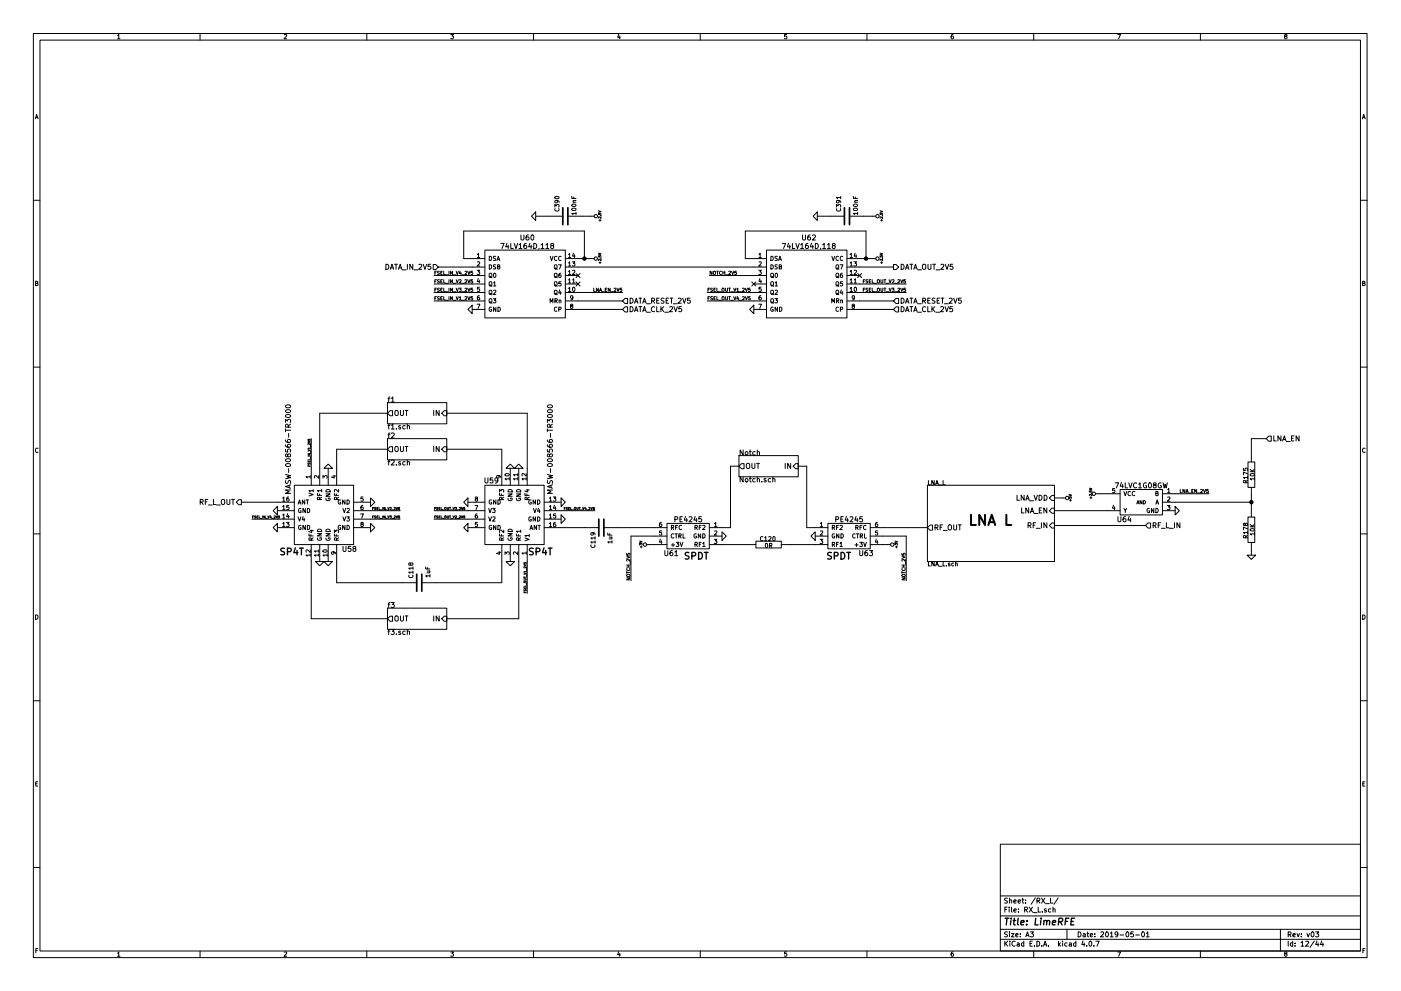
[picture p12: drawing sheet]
<svg xmlns="http://www.w3.org/2000/svg" width="420mm" height="297mm" viewBox="0 0 420 297" stroke-linecap="round" stroke-linejoin="round" font-family="sans-serif">
<g fill="none" stroke="#000" stroke-width=".3">
<path d="M10 10h400v277h-400zM12 12h396v273.1h-396zM35.3 10.7l.3-.4v1.3M35.3 11.6h.7M60 10v2M85.2 10.4l.5-.1 .3 .4-.8 .9h.8M110 10v2M135.2 10.3h.8l-.4 .5 .4 .3-.1 .4h-.7M160 10v2M185.5 10.2l-.3 1h.8M185.9 10.8v.8M210 10v2"/>
<path d="M235.9 10.3h-.6v.6h.6l.1 .5-.3 .2-.4-.1M260 10v2M285.9 10.3l-.6 .3-.1 .8 .3 .2 .4-.1v-.6l-.4-.1-.3 .3M310 10v2M335.2 10.3h.8l-.5 1.3M360 10v2M385.5 10.9l-.3-.3 .3-.3 .4 .1v.4a.5 .5 0 0 0-.5 .2 .5 .5 0 0 0 0 .5l.3 .1 .3-.2-.3-.5M10.6 35.6l.4-1.3 .4 1.3M10.7 35.2h.6M408.6 35.6l.4-1.3 .4 1.3M408.7 35.2h.6M166.4 59a.76 .76 0 0 1 1.3 .3 .66 .66 0 0 1-.7 .3 .66 .66 0 0 1-.6-.6z"/>
<path d="M171.5 58.9v.6h1.2M172.1 59v.5M252.1 59.2h-1.2l.3 .4M252.1 58.9v.7M255.9 58.9v.6h1.3M256.5 59v.5M10 60h2M115.7 79.2a.77 .77 0 0 1 .9 .8 .77 .77 0 0 1-.9 .7zM118.3 79.2h.9M118.8 79.2v1.5M122.2 79.2v1.5M123.8 79.2v1.5l-.9-1.5v1.5"/>
<path d="M125.6 79.4l.6-.2 .3 .4-.9 1.1h.9M126.9 79.2l.5 1.5 .5-1.5M129.2 79.2h-.8l-.1 .7h.8l.1 .6-.3 .2-.6-.1M129.9 79.3h.8l.7 .7-.7 .8h-.8zM143.2 76.3l.3-.4v1.3M143.2 78.6l.4-.1 .3 .3-.8 .9h.8M143.2 77.2h.7M145.4 75h24.1v20.3h-24.1zM145.4 77.5h-6.3v-8.2h36.2v8.2M146.7 76.8a.64 .64 0 0 1 .8 .7 .64 .64 0 0 1-.8 .6zM146.7 79.4a.64 .64 0 0 1 .8 .6 .64 .64 0 0 1-.8 .6zM148.7 76.9h-.6l-.1 .4a.54 .54 0 0 1 .6 .7h-.6"/>
<path d="M148.7 79.4h-.6l-.1 .4a.54 .54 0 0 1 .6 .7l-.6 .1M149 78.1l.5-1.3 .4 1.3M149.2 77.7h.6M149.2 79.9l.6-.1v-.3l-.6-.1v1.2h.5l.2-.4-.2-.3M150.2 73h1l-.7 1.5M152 72.9l-.3 1.1h.9M152.4 73.5v1M153.2 73v1.5h.7M154.2 73l.5 1.5 .5-1.5M155.7 73.4l.4-.4v1.5M155.7 74.5h.8M156.2 70.4v1.3l.3 .2 .6-.2v-1.3"/>
<path d="M157.8 73l-.6 .3-.1 .9 .3 .3 .5-.2-.1-.7-.4-.1-.3 .3M158.5 70.4l-.7 .4v.9l.3 .2 .5-.1-.1-.7-.4-.1-.3 .3M158.9 72.9l-.4 1.1h1M159.3 73.5v1M159.4 70.6l.2-.2a.74 .74 0 0 1 .5 .8 .74 .74 0 0 1-.7 .7l-.2-.5zM159.4 64.8l1.3-1.3v2.6zM160.1 73a.77 .77 0 0 1 .9 .7 .77 .77 0 0 1-.9 .8zM160.7 64.8h8.1M161.7 74.4l-.2 .3M162.3 73.4l.4-.4v1.5M162.3 74.5h.8M163.7 73.4l.5-.4v1.5"/>
<path d="M163.7 74.5h.9M165 76.8l.4 1.3 .5-1.3M165.5 73.6l-.3-.3v-.2l.7-.1 .1 .5-.8 .4 .3 .6 .5-.3-.3-.6M166.4 62.1v-.8l.5 .4 .1-.3h.5v.7M166.4 79.4h.5l.2 .4-.3 .8-.5-.2zM166.5 62.5a.56 .56 0 0 0 .5 .8 .56 .56 0 0 0 .5-.8M166.9 60.1l.3 .2-.1 .4h-.6l-.1-.4 .2-.2h.8l.3 .6M167 76.9a.56 .56 0 0 0-.8 .5 .56 .56 0 0 0 .8 .6M167.5 79.4h.8l-.5 1.2M168.3 76.9a.56 .56 0 0 0-.8 .5 .56 .56 0 0 0 .8 .6M169.5 77.5h8.7M170.3 64.8h7.9"/>
<path d="M170.5 78.8l.3-.3v1.2M170.5 76.3l.3-.4v1.3M170.5 77.2h.7M170.5 79.7h.7M171.5 62.6a.76 .76 0 0 1 1.2 .2 .66 .66 0 0 1-.7 .3 .66 .66 0 0 1-.5-.5zM171.5 61.4a.76 .76 0 0 1 1.2 .2 .66 .66 0 0 1-.7 .3 .66 .66 0 0 1-.5-.5zM171.6 78.5h.8l-.4 .5 .4 .1v.5h-.8M171.9 60.6h.8M172 75.9l-.3 .9h.8M172.3 76.3v.9M172.7 64h-1.2l.3 .3M172.7 60.1h-.7v.5"/>
<path d="M172.7 63.6v.7M179.5 76.6v.4h.3v-.3l.3-.1 .1 .4M179.5 75.9l.7 .2-.7 .3M179.5 63.9v.4h.3v-.3l.3-.1 .1 .4M179.5 63.2l.7 .2-.7 .3M179.7 78.7h.5M179.7 66h.5M179.9 65.7v.6M179.9 78.4v.6M180.2 77.4h.1M180.2 64.7h.1M180.2 77.7v.5l-.5-.5-.2 .4"/>
<path d="M180.2 65v.5l-.5-.5-.2 .4M227.6 76.3l.4-.4v1.3M227.6 78.6l.5-.1 .2 .3-.8 .9h.8M227.6 77.2h.7M229.9 75h24.1v20.3h-24.1zM229.9 77.5h-6.4v-8.2h36.2v8.2M231.2 76.8a.64 .64 0 0 1 .7 .7 .64 .64 0 0 1-.7 .6zM231.2 79.4a.64 .64 0 0 1 .7 .6 .64 .64 0 0 1-.7 .6zM233.1 76.9h-.6v.4a.54 .54 0 0 1 .6 .7h-.7M233.1 79.4h-.6v.4a.54 .54 0 0 1 .6 .7l-.7 .1M233.5 78.1l.4-1.3 .4 1.3M233.6 77.7h.6"/>
<path d="M233.7 79.9l.6-.1v-.3l-.6-.1v1.2h.5l.2-.4-.3-.3M234.6 73h1l-.6 1.5M236.5 72.9l-.4 1.1h1M236.9 73.5v1M237.6 73v1.5h.8M238.7 73l.5 1.5 .5-1.5M240.1 73.4l.5-.4v1.5M240.1 74.5h.9M240.7 70.4v1.3l.3 .2 .6-.2v-1.3M242.3 73l-.7 .3v.9l.3 .3 .5-.2-.1-.7-.4-.1-.3 .3M243 70.4l-.7 .4-.1 .9 .3 .2 .5-.1v-.7l-.5-.1-.3 .3M243.4 72.9l-.4 1.1h1"/>
<path d="M243.7 70.6l.5-.2 .4 .5-1 1h1M243.7 73.5v1M243.8 64.8l1.3-1.3v2.6zM244.5 73a.77 .77 0 0 1 .9 .7 .77 .77 0 0 1-.9 .8zM245.1 64.8h8.1M246.1 74.4l-.1 .3M246.7 73.4l.5-.4v1.5M246.7 74.5h.9M248.2 73.4l.4-.4v1.5M248.2 74.5h.8M249.5 76.8l.4 1.3 .4-1.3M249.9 73.6l-.3-.3 .1-.2 .6-.1 .1 .5-.8 .4 .3 .6 .6-.3-.3-.6"/>
<path d="M250.9 62.1v-.8l.4 .4 .1-.3h.6v.7M250.9 79.4h.5l.1 .4-.3 .8-.5-.2zM251 62.5a.56 .56 0 0 0 .5 .8 .56 .56 0 0 0 .5-.8M251.4 60.1l.2 .2v.4h-.6l-.1-.4 .2-.2h.7l.3 .6M251.5 76.9a.56 .56 0 0 0-.8 .5 .56 .56 0 0 0 .8 .6M251.9 79.4h.9l-.6 1.2M252.7 76.9a.56 .56 0 0 0-.7 .5 .56 .56 0 0 0 .7 .6M254 77.5h8.6M254.8 64.8h7.8M254.9 78.8l.4-.3v1.2M254.9 76.3l.4-.4v1.3M254.9 77.2h.8"/>
<path d="M254.9 79.7h.8M256 61.4a.76 .76 0 0 1 1.2 .2 .66 .66 0 0 1-.7 .3 .66 .66 0 0 1-.5-.5zM256 62.5a.69 .69 0 0 1 1.2 .3 .66 .66 0 0 1-.7 .3 .66 .66 0 0 1-.5-.5zM256.1 78.5h.8l-.5 .5 .4 .1v.5h-.7M256.3 60.6h.9M256.4 75.9l-.2 .9h.7M256.7 76.3v.9M257.2 64h-1.3l.4 .3M257.2 60.1h-.8l.1 .5M257.2 63.6v.7M263.9 76.6v.4h.4l-.1-.3 .3-.1 .1 .4M263.9 75.9l.8 .2-.8 .3"/>
<path d="M263.9 63.9v.4h.4l-.1-.3 .3-.1 .1 .4M263.9 63.2l.8 .2-.8 .3M264.1 78.7h.6M264.1 66h.6M264.4 65.7v.6M264.4 78.4v.6M264.6 77.4h.1M264.6 64.7h.1M264.7 77.7v.5l-.6-.5-.1 .4M264.7 65v.5l-.6-.5-.1 .4M268 79.3h.7l.8 .7-.8 .8h-.7zM270.3 79.2a.77 .77 0 0 1 .9 .8 .77 .77 0 0 1-.9 .7z"/>
<path d="M272.9 79.2h.8M273.3 79.2v1.5M276.7 79.4l.3-.2 .6 .2-.2 1.3-.7-.2zM278.3 79.2v1.3l.3 .2 .6-.2v-1.3M279.7 79.2h.9M280.1 79.2v1.5M282.2 79.4l.6-.2 .3 .4-1 1.1h1M283.5 79.2l.5 1.5 .5-1.5M285.7 79.2h-.7l-.1 .7h.7l.2 .6-.3 .2-.6-.1M408 60h2M10.7 84.9l.5-.1 .1-.4-.6-.1v1.3h.5l.2-.4-.3-.3M117 80.7l.6-1.5 .5 1.5"/>
<path d="M117.2 80.3h.7M119.5 80.7l.5-1.5 .5 1.5M119.6 80.3h.8M120.6 80.9h1.2M124.2 80.9h1.1M130.2 90.2h15.2M130.2 85.1h15.2M130.2 87.7h15.2M130.2 82.6h15.2M130.4 89.4h.3M130.4 84.3h.3M130.4 86.9h.3"/>
<path d="M130.4 81.8h.3M130.9 83.8h-.5v1M130.9 86.4h-.5v1M130.9 81.3h-.5v1M130.9 88.9h-.5v1M131.4 80h14M131.8 83.9l-.6 .1 .6 .6-.6 .2M131.8 86.4l-.6 .2 .6 .6-.6 .1M131.8 81.3l-.6 .2 .6 .6-.6 .1M131.8 89l-.6 .1 .6 .6-.6 .2M132.2 89.4h.3M132.2 84.3h.3"/>
<path d="M132.2 86.9h.3M132.2 81.8h.3M132.7 83.8h-.5v1h.5M132.7 86.4h-.5v1h.5M132.7 81.3h-.5v1h.5M132.7 88.9h-.5v1h.5M133.1 83.8v1h.5M133.1 86.4v1h.5M133.1 81.3v1h.5M133.1 88.9v1h.5M133.7 84.9h.7M133.7 87.5h.7"/>
<path d="M133.7 82.4h.7M133.7 90h.7M134.6 81.3v1M134.6 83.8v1M134.6 86.4v1M134.6 88.9v1M135.7 83.8v1l-.6-1v1M135.7 86.4v1l-.6-1v1M135.7 81.3v1l-.6-1v1M135.7 88.9v1l-.6-1v1M135.9 84.9h.8M135.9 87.5h.8"/>
<path d="M135.9 82.4h.8M135.9 90h.8M136.8 83.8l.3 1 .4-1M136.8 86.4l.3 1 .4-1M136.8 81.3l.3 1 .4-1M136.8 88.9l.3 1 .4-1M137.7 86.4h.6l-.3 .4 .3 .1v.4h-.6M137.7 83.9l.4-.1 .2 .3-.6 .7h.6M137.7 89.2l.3-.3v1M137.7 89.9h.6M138 81.2l-.3 .8h.7M138.2 81.6v.7"/>
<path d="M138.5 84.9h.7M138.5 87.5h.7M138.5 82.4h.7M138.5 90h.7M139.4 83.9l.4-.1 .2 .3-.6 .7h.6M139.4 86.5l.4-.1 .2 .3-.6 .7h.6M139.4 81.4l.4-.1 .2 .3-.6 .7h.6M139.4 89l.4-.1 .2 .3-.6 .7h.6M140.3 83.8l.3 1 .3-1M140.3 86.4l.3 1 .3-1M140.3 81.3l.3 1 .3-1M140.3 88.9l.3 1 .3-1"/>
<path d="M140.3 92.7l1.3-1.2v2.5zM141.6 92.7h3.8M141.7 83.8h-.5v.5h.5l.1 .3-.2 .2-.4-.1M141.7 86.4h-.5v.5l.5-.1 .1 .4-.2 .2-.4-.1M141.7 81.3h-.5v.5l.5-.1 .1 .4-.2 .2-.4-.1M141.7 88.9h-.5v.5l.5-.1 .1 .4-.2 .2-.4-.1M143.1 81h.8l-.5 .5 .4 .1v.6h-.7M143.1 91.2h.8l-.5 1.2M143.4 83.5l-.2 .9h.7M143.7 88.6l-.5 .3v.7l.2 .3 .4-.1-.1-.6-.3-.1-.2 .2M143.7 84v.8M143.8 86.1h-.6v.6h.6v.5h-.6"/>
<path d="M146.7 82.1l.3-.2 .4 .2 .1 .6-.3 .5-.5-.2zM146.7 84.6l.3-.2 .4 .2 .1 .7-.3 .4-.5-.2zM146.7 87.2l.3-.2 .4 .2 .1 .6-.3 .5-.5-.3zM146.7 89.7l.3-.2 .4 .2 .1 .7-.3 .4-.5-.2zM146.9 82.9l.7 .4M146.9 85.4l.7 .4M146.9 87.9l.7 .5M146.9 90.5l.7 .4M147.4 92.1a.57 .57 0 0 0-.7 .6 .57 .57 0 0 0 .7 .5v-.4h-.2M147.9 89.5h.8l-.4 .5 .4 .1v.6h-.8M148 84.8l.4-.4v1.3M148 87.1l.5-.1 .2 .3-.8 1h.8"/>
<path d="M148 85.7h.7M148.1 82l.2-.1a.61 .61 0 0 1 .4 .6 .61 .61 0 0 1-.5 .6zM148.7 92.1v1.2l-.7-1.2v1.2M149.3 92.1a.64 .64 0 0 1 .7 .6 .64 .64 0 0 1-.7 .6zM165 90.8v-1.3l.4 .9 .4-.9v1.3M166.3 87.2l.2-.2 .5 .2 .1 .6-.3 .5-.5-.3zM166.3 84.6l.2-.2 .5 .2 .1 .7-.3 .4-.5-.2zM166.3 82.1l.2-.2 .5 .2 .1 .6-.3 .5-.5-.2zM166.4 90.2l.6-.1 .1-.5-.7-.1v1.3M166.5 87.9l.6 .5M166.5 85.4l.6 .4M166.5 82.9l.6 .4"/>
<path d="M166.5 80.3l.6 .4M166.7 90.2l.4 .6M167 92.2a.56 .56 0 0 0-.8 .5 .56 .56 0 0 0 .8 .5M167.6 92.7l.6-.1v-.4l-.6-.1v1.2M167.7 90.1l.5-.1v.8M167.7 89.9v.9M167.8 86.9l-.2 .9h.7M168.1 81.9l-.5 .3v.7l.2 .3 .4-.2-.1-.6h-.3l-.2 .2M168.1 87.4v.9M168.2 84.4h-.6v.6h.6v.6h-.6M169.5 90.2h17.2M169.5 85.1h3.9"/>
<path d="M169.5 87.7h17.2M169.5 82.6h3.9M169.5 80h60.4M169.5 92.7h17.2M170.5 86.4l.3-.3v1.3M170.5 83.9l.3-.3v1.2M170.5 81.4l.3-.4v1.3M170.5 87.4h.7M170.5 84.8h.7M170.5 82.3h.7M171.3 91.7l-.2-.2 .2-.3 .5 .1v.3a.52 .52 0 0 0-.6 .1 .52 .52 0 0 0-.1 .6h.7l-.2-.6M171.7 83.9l.4-.3v1.2"/>
<path d="M171.7 81.1l.5-.1 .2 .4-.8 .9h.8M171.7 84.8h.7M171.8 89.2l-.2 .2-.4-.1-.1-.6 .5-.1 .2 .3v.7l-.6 .3M171.8 86.2l.2-.1a.61 .61 0 0 1 .4 .6 .61 .61 0 0 1-.5 .6zM172.7 82l1.3 1.2M172.7 84.5l1.3 1.2M174 82l-1.3 1.2M174 84.5l-1.3 1.2M178.1 86.4v1h.4M179.5 86.4v1l-.6-1v1M179.8 87.4l.3-1 .3 1M179.9 87.1h.4"/>
<path d="M180.5 87.5h.8M181.5 86.9h.3M182 86.4h-.5v1h.5M183 86.4v1l-.6-1v1M183.2 87.5h.8M184.1 86.5l.4-.1 .2 .3-.6 .7h.6M185 86.4l.3 1 .4-1M186.5 86.4h-.5l-.1 .5 .5-.1 .1 .4-.2 .2-.4-.1M187.5 89.4h.7v1.6h-.7l-.8-.8zM187.5 92h.7v1.5h-.7l-.8-.8zM189 89.4a.77 .77 0 0 1 .9 .7 .77 .77 0 0 1-.9 .8zM189 91.9a.77 .77 0 0 1 .9 .8 .77 .77 0 0 1-.9 .7z"/>
<path d="M190.3 90.9l.5-1.5 .5 1.5M190.3 93.4l.5-1.5 .5 1.5M190.4 90.5h.8M190.4 93h.8M191.6 89.4h.9M191.6 91.9h.9M192 89.4v1.5M192 91.9v1.5M192.8 90.9l.5-1.5 .5 1.5M192.8 93.4l.5-1.5 .5 1.5M192.9 90.5h.7M192.9 93h.7"/>
<path d="M193.9 91h1.2M193.9 93.6h1.2M195.4 90.2l.8-.1v-.6l-.8-.1v1.5M195.8 90.2l.5 .7M196.3 92.1a.68 .68 0 0 0-1 .6 .68 .68 0 0 0 1 .6M197 91.9v1.5h.7M197 90.1h.5M197.7 89.4h-.7v1.5h.7M198.2 91.9v1.5M198.4 92.6l.7 .8M199.1 91.9l-.9 .9M199.1 89.4l-.8 .1a.63 .63 0 0 0 .8 .8l-.1 .5h-.8"/>
<path d="M199.4 93.6h1.1M199.8 90.1h.5M200.5 89.4h-.7v1.5h.7M200.8 92.1l.6-.2 .3 .4-.9 1.1h.9M200.9 89.4h.9M201.4 89.4v1.5M202 91h1.1M202.1 91.9l.5 1.5 .5-1.5M203.4 89.5l.6-.1 .3 .4-.9 1.1h.9M204.4 91.9h-.8v.7h.7l.1 .6-.3 .2-.5-.1M204.7 89.4l.5 1.5 .5-1.5M207 89.4h-.8l-.1 .7 .8-.1 .1 .6-.3 .3-.6-.2"/>
<path d="M212.1 90.2h17.8M212.1 87.7h17.8M212.3 89.4h.3M212.3 86.9h.3M212.7 82.6h17.2M212.8 86.4h-.5v1M212.8 88.9h-.5v1M213.5 81.3v1l-.5-1v1M213.7 86.4l-.6 .2 .6 .6-.6 .1M213.7 89l-.6 .1 .6 .6-.6 .2M214 81.4l.2-.1 .4 .1-.1 .8h-.5zM214.1 89.4h.3"/>
<path d="M214.1 86.9h.3M214.6 86.4h-.5v1h.5M214.6 88.9h-.5v1h.5M214.9 81.3h.6M215 86.4v1h.5M215 88.9v1h.5M215.2 81.3v1M215.6 87.5h.7M215.6 90h.7M216.4 81.4a.44 .44 0 0 0-.7 .4 .44 .44 0 0 0 .7 .4M216.7 86.4l.4 .1v.7l-.2 .2-.3-.2zM216.7 89l.4 .1v.7l-.2 .1-.3-.1z"/>
<path d="M216.8 81.8h.6M216.8 81.3v1M217.4 81.3v1M217.6 86.4v.8l.2 .2 .4-.2v-.8M217.6 88.9v.8l.2 .2 .4-.2v-.8M217.6 82.4h.8M218.5 86.4h.6M218.5 88.9h.6M218.5 81.4l.4-.1 .2 .3-.6 .7h.6M218.8 86.4v1M218.8 88.9v1M219.2 87.5h.7"/>
<path d="M219.2 90h.7M219.4 81.3l.3 1 .4-1M220 86.4l.4 1 .3-1M220 88.9l.4 1 .3-1M220.9 81.3h-.5l-.1 .5 .5-.1 .1 .4-.2 .2-.4-.1M221 86.7l.3-.3v1M221 87.4h.5M221.2 88.9l-.2 .7h.6M221.4 89.2v.7M221.7 87.5h.8M221.7 90h.8M222.7 86.5l.3-.1 .2 .3-.6 .7h.6"/>
<path d="M222.7 89l.3-.1 .2 .3-.6 .7h.6M223.5 86.4l.4 1 .3-1M223.5 88.9l.4 1 .3-1M224.8 92.7l1.3-1.2v2.5zM225 86.4h-.5l-.1 .5 .5-.1 .1 .4-.2 .2-.4-.1M225 88.9h-.5l-.1 .5 .5-.1 .1 .4-.2 .2-.4-.1M225.5 84.5l1.2 1.2M226.1 85.1h3.8M226.1 92.7h3.8M226.7 84.5l-1.2 1.2M227.5 81h.8l-.4 .5 .4 .1v.6h-.8M227.5 91.2h.9l-.6 1.2"/>
<path d="M227.9 83.5l-.3 .9h.8M228.2 88.6l-.5 .3-.1 .7 .2 .3 .5-.1-.1-.6-.4-.1-.2 .2M228.2 84v.8M228.3 86.1h-.6l-.1 .6h.7v.5h-.7M231.2 82.1l.2-.2 .5 .2 .1 .6-.3 .5-.5-.2zM231.2 84.6l.2-.2 .5 .2 .1 .7-.3 .4-.5-.2zM231.2 87.2l.2-.2 .5 .2 .1 .6-.3 .5-.5-.3zM231.2 89.7l.2-.2 .5 .2 .1 .7-.3 .4-.5-.2zM231.4 82.9l.6 .4M231.4 85.4l.6 .4M231.4 87.9l.6 .5M231.4 90.5l.6 .4"/>
<path d="M231.9 92.1a.57 .57 0 0 0-.8 .6 .57 .57 0 0 0 .8 .5v-.4h-.2M232.4 89.5h.8l-.5 .5 .4 .1v.6h-.7M232.5 84.8l.3-.4v1.3M232.5 87.1l.4-.1 .3 .3-.8 1h.8M232.5 85.7h.7M232.6 82l.1-.1a.61 .61 0 0 1 .5 .6 .61 .61 0 0 1-.6 .6zM233.2 92.1v1.2l-.7-1.2v1.2M233.8 92.1a.64 .64 0 0 1 .7 .6 .64 .64 0 0 1-.7 .6zM249.4 90.8v-1.3l.5 .9 .4-.9v1.3M250.7 87.2l.3-.2 .5 .2v.6l-.3 .5-.5-.3zM250.7 84.6l.3-.2 .5 .2v.7l-.3 .4-.5-.2zM250.7 82.1l.3-.2 .5 .2v.6l-.3 .5-.5-.2z"/>
<path d="M250.9 90.2l.6-.1v-.5l-.6-.1v1.3M250.9 87.9l.7 .5M250.9 85.4l.7 .4M250.9 82.9l.7 .4M250.9 80.3l.7 .4M251.2 90.2l.4 .6M251.5 92.2a.56 .56 0 0 0-.8 .5 .56 .56 0 0 0 .8 .5M252 92.7l.6-.1 .1-.4-.7-.1v1.2M252.1 90.1l.5-.1 .1 .8M252.1 89.9v.9M252.3 86.9l-.3 .9h.8M252.6 81.9l-.5 .3-.1 .7 .2 .3 .5-.2-.1-.6h-.4l-.2 .2"/>
<path d="M252.6 87.4v.9M252.7 84.4h-.6l-.1 .6h.7v.6h-.7M254 90.2h14M254 85.1h17.8M254 87.7h17.8M254 82.6h3.8M254 80h14M254 92.7h14M254.9 86.4l.4-.3v1.3M254.9 83.9l.4-.3v1.2M254.9 81.4l.4-.4v1.3M254.9 87.4h.8"/>
<path d="M254.9 84.8h.8M254.9 82.3h.8M255.8 91.7l-.3-.2 .3-.3 .4 .1v.3a.52 .52 0 0 0-.5 .1 .52 .52 0 0 0-.1 .6h.6l-.2-.6M256.2 83.9l.3-.3v1.2M256.2 81.1l.4-.1 .3 .4-.8 .9h.8M256.2 84.8h.7M256.3 89.2l-.3 .2-.3-.1-.1-.6 .4-.1 .3 .3-.1 .7-.5 .3M256.3 86.2l.1-.1a.61 .61 0 0 1 .5 .6 .61 .61 0 0 1-.6 .6zM257.2 82l1.2 1.2M258.4 82l-1.2 1.2M258.9 84.3h.3M258.9 86.9h.3"/>
<path d="M259.4 83.8h-.5v1M259.4 86.4h-.5v1M260.3 83.9l-.6 .1 .6 .6-.6 .2M260.3 86.4l-.6 .2 .6 .6-.6 .1M260.7 84.3h.3M260.7 86.9h.3M261.2 83.8h-.5v1h.5M261.2 86.4h-.5v1h.5M261.6 83.8v1h.5M261.6 86.4v1h.5M262.2 84.9h.7M262.2 87.5h.7"/>
<path d="M263.1 84l.2-.2 .4 .2-.1 .8-.5-.1zM263.1 86.5l.2-.1 .4 .1-.1 .8-.5-.1zM264.2 83.8v.8l.2 .2 .4-.2v-.8M264.2 86.4v.8l.2 .2 .4-.2v-.8M265.1 86.4h.6M265.1 83.8h.6M265.4 83.8v1M265.4 86.4v1M265.8 84.9h.7M265.8 87.5h.7M266.6 83.8l.4 1 .3-1M266.6 86.4l.4 1 .3-1"/>
<path d="M267.5 86.4h.6l-.3 .4 .3 .1v.4h-.6M267.5 83.9l.4-.1 .2 .3-.6 .7h.6M268 90.2l.7-.8h.8v1.6h-.8zM268 92.7l.7-.7h.8v1.5h-.8zM268.3 84.9h.8M268.3 87.5h.8M269.2 83.9l.4-.1 .2 .3-.6 .7h.6M269.2 86.5l.4-.1 .2 .3-.6 .7h.6M270.1 83.8l.3 1 .4-1M270.1 86.4l.3 1 .4-1M270.3 89.4a.77 .77 0 0 1 .9 .7 .77 .77 0 0 1-.9 .8zM270.3 91.9a.77 .77 0 0 1 .9 .8 .77 .77 0 0 1-.9 .7z"/>
<path d="M271.6 83.8h-.5l-.1 .5h.5l.1 .3-.2 .2-.4-.1M271.6 86.4h-.5l-.1 .5 .5-.1 .1 .4-.2 .2-.4-.1M271.6 90.9l.5-1.5 .5 1.5M271.6 93.4l.5-1.5 .5 1.5M271.6 80.7l.5-1.5 .5 1.5M271.7 90.5h.7M271.7 80.3h.7M271.7 93h.7M272.9 89.4h.8M272.9 91.9h.8M273.3 89.4v1.5M273.3 91.9v1.5"/>
<path d="M274 90.9l.5-1.5 .6 1.5M274 93.4l.5-1.5 .6 1.5M274 80.7l.5-1.5 .6 1.5M274.2 90.5h.7M274.2 80.3h.7M274.2 93h.7M275.2 91h1.2M275.2 80.9h1.2M275.2 93.6h1.2M276.7 90.2l.7-.1 .1-.6-.8-.1v1.5M277.1 90.2l.5 .7M277.6 92.1a.68 .68 0 0 0-1 .6 .68 .68 0 0 0 1 .6"/>
<path d="M278.2 91.9v1.5h.8M278.2 90.1h.5M279 89.4h-.8v1.5h.8M279.5 91.9v1.5M279.7 92.6l.7 .8M280.4 91.9l-.9 .9M280.4 89.4l-.8 .1a.63 .63 0 0 0 .7 .8v.5h-.8M280.6 93.6h1.2M280.7 80.9h1.2M281.1 90.1h.5M281.8 89.4h-.7v1.5h.7M282.1 92.1l.6-.2 .3 .4-1 1.1h1"/>
<path d="M282.2 89.4h.9M282.7 89.4v1.5M283.2 91h1.2M283.4 91.9l.5 1.5 .5-1.5M284.7 89.5l.6-.1 .3 .4-1 1.1h1M285.6 91.9h-.7l-.1 .7h.8l.1 .6-.3 .2-.6-.1M286 89.4l.5 1.5 .5-1.5M288.2 89.4h-.7l-.1 .7 .8-.1 .1 .6-.3 .3-.6-.2M408.7 84.9l.5-.1 .1-.4-.6-.1v1.3h.5l.2-.4-.3-.3M10 110h2M116.4 119.5h.5M116.9 119l-.3 .2v1.3"/>
<path d="M117.3 119.4l.5-.4v1.5M408 110h2M11.4 134.4a.58 .58 0 0 0-.8 .6 .58 .58 0 0 0 .8 .5M85.6 134.7v.7l.8 .1-.1-.7 .6-.2 .2 .3-.1 .6M85.6 133.3l.4 .7h.9l.2-.3-.1-.5-.7 .1-.1 .4 .3 .3M85.6 131.9l.4 .6 .9 .1 .2-.3-.1-.5-.7 .1-.1 .4 .3 .3M85.6 126.6v-.9l.6 .5 .3-.5 .5 .1 .1 .2-.1 .6M85.6 129h1.5M85.6 128.5v.9M85.7 139.2a.73 .73 0 0 1 .9-.4 .73 .73 0 0 1 .5 .8 .74 .74 0 0 1-.9 .3 .74 .74 0 0 1-.5-.7zM85.7 137.7a.73 .73 0 0 1 .9-.3 .73 .73 0 0 1 .5 .8 .74 .74 0 0 1-.9 .3 .74 .74 0 0 1-.5-.8zM85.7 124.5a.73 .73 0 0 1 .9-.4 .73 .73 0 0 1 .5 .8 .74 .74 0 0 1-.9 .3 .74 .74 0 0 1-.5-.7z"/>
<path d="M85.7 123a.73 .73 0 0 1 .9-.3 .73 .73 0 0 1 .5 .8 .74 .74 0 0 1-.9 .3 .74 .74 0 0 1-.5-.8zM85.7 121.6a.73 .73 0 0 1 .9-.4 .73 .73 0 0 1 .5 .8 .74 .74 0 0 1-.9 .3 .74 .74 0 0 1-.5-.7zM86.3 136.4l.3-.3 .5 .3v.4l-.5 .1-.5-.8-.4 .1 .1 .7h.2l.3-.3M86.4 128v-.7l-.6-.1-.2 .8h1.5M86.6 129.9v1.2M87.1 127.1l-.7 .5M92.4 139.4v.4h.7M92.4 138.1v.4h.7v-.4M92.4 136h.7l-.7 .4h.7M92.4 134.8l.7 .2-.7 .2M92.4 132.2l.7 .3-.7 .2M92.4 131.7v.3h.3v-.3h.3v.3"/>
<path d="M92.4 136.7h.7M92.4 138.8l.1 .4 .5-.4v.4M92.7 138.2v.3M92.7 139.5v.3M93.1 137.5v.3h-.7M93.1 134.4h-.7l.2 .2M93.1 132.9v.5l-.5-.5-.2 .4M93.1 134.1v.5M93.1 133.5v.5M93.1 135.3v.5M93.1 136.9v.5M93.3 131.5v14"/>
<path d="M116.2 120.7h17.8v6.3h-17.8zM116.2 123.9l.8-.8h.7v1.5h-.7zM116.2 131.5h17.8v6.3h-17.8zM116.2 123.9h-20.3v21.6M116.2 134.7h-15.2v10.8M116.4 127.6h.5M116.4 130.3h.5M116.4 138.4h.5M116.9 127.1l-.3 .2v1.3M116.9 129.8l-.3 .2v1.3M116.9 137.9l-.3 .2v1.3M117 133.9h.7v1.5h-.7l-.8-.7z"/>
<path d="M117.3 127.5l.5-.4v1.5M117.3 129.9l.6-.1 .3 .4-.9 1.1h.9M117.3 138l.6-.1 .3 .4-.9 1.1h.9M117.3 120.5h.9M117.3 128.6h.9M118.5 123.3l.3-.3 .6 .3-.2 1.2-.7-.2zM118.6 133.9l.5-.1 .3 .2v1.1l-.3 .2-.6-.2-.1-.8zM118.9 128.4v.2M118.9 139.2v.2M120.1 123v1.3l.3 .2 .6-.2v-1.3M120.1 133.8v1.3l.3 .2 .6-.2v-1.3M120.1 127.6h-.3l-.3 .2 .6 .4v.3h-.6"/>
<path d="M120.1 138.4h-.3l-.3 .2 .6 .3v.4h-.6M121.5 123h.9M121.5 133.8h.9M121.5 127.6h-.4l-.3 .3 .1 .6h.6M121.5 138.4h-.4l-.3 .3 .1 .6h.6M121.9 123v1.5M121.9 133.8v1.5M122.1 127.7l.6-.1 .1 1M122.1 138.5l.6-.1 .1 1M122.1 127.1v1.5M122.1 137.9v1.5M130.1 123v1.5"/>
<path d="M130.1 133.8v1.5M131.7 123v1.5l-.9-1.5v1.5M131.7 133.8v1.5l-.9-1.5v1.5M132.5 123.9l.7-.8h.8v1.5h-.8zM133.2 133.9h.8v1.5h-.8l-.7-.7zM134 123.9h24.1v21.6M134 134.7h16.5v10.8M164.2 134.7v.7l.7 .1-.1-.7 .6-.2 .3 .3-.2 .6M164.2 133.3l.3 .7h.9l.3-.3-.2-.5-.7 .1-.1 .4 .3 .3M164.2 131.9l.3 .6 .9 .1 .3-.3-.2-.5-.7 .1-.1 .4 .3 .3M164.2 126.6v-.9l.5 .5 .3-.5 .5 .1 .2 .2-.2 .6M164.2 128.5v.9"/>
<path d="M164.2 129h1.5M164.2 139.2a.73 .73 0 0 1 .9-.4 .73 .73 0 0 1 .5 .8 .74 .74 0 0 1-.8 .3 .74 .74 0 0 1-.6-.7zM164.2 123a.73 .73 0 0 1 .9-.3 .73 .73 0 0 1 .5 .8 .74 .74 0 0 1-.8 .3 .74 .74 0 0 1-.6-.8zM164.2 121.6a.73 .73 0 0 1 .9-.4 .73 .73 0 0 1 .5 .8 .74 .74 0 0 1-.8 .3 .74 .74 0 0 1-.6-.7zM164.3 137.7a.72 .72 0 0 1 .9-.3 .72 .72 0 0 1 .4 .8 .74 .74 0 0 1-.8 .3 .74 .74 0 0 1-.6-.8zM164.3 124.4a.72 .72 0 0 1 .9-.2 .72 .72 0 0 1 .4 .7 .74 .74 0 0 1-.8 .3 .74 .74 0 0 1-.6-.7zM164.8 136.4l.3-.3 .6 .3-.1 .4-.5 .1-.4-.8-.5 .1 .1 .7h.2l.3-.3M165 128l-.1-.7-.6-.1-.1 .8h1.5M165.1 129.9v1.2M165.7 127.1l-.7 .5M221.6 136.6h17.8v6.3h-17.8zM221.6 139.7h-2.5v18.5h-6.4"/>
<path d="M222.4 139h.7v1.5h-.7l-.8-.8zM222.9 134.9v1.5l-.9-1.5v1.5M223.6 135.5l.2-.1 .4 .1v.8l-.6-.1zM223.9 139.1l.3-.2 .6 .2-.2 1.2-.7-.1zM224.7 135.4h.6M224.9 134.9v1.3l.4 .2M225.5 138.9v1.2l.3 .3 .6-.3v-1.2M226.5 135.4h-.5l-.3 .3 .2 .6h.6M226.9 138.9h.9M227.1 135.5l.6-.1 .1 1M227.1 134.9v1.5M227.3 138.9v1.5"/>
<path d="M235.5 138.9v1.5M237.1 138.9v1.5l-.9-1.5v1.5M238.6 139h.8v1.5h-.8l-.7-.8zM239.4 139.7h2.5v18.5h6.4M374.3 138.5h2v7.6h-2zM379.7 131.5h-4.4v7M380.5 130.7h.8v1.5h-.8l-.8-.7zM382 130.6v1.6h.8M384.1 130.6v1.6l-.8-1.6v1.6M384.7 132.2l.5-1.6 .5 1.6M384.8 131.7h.7M385.8 132.3h1.2"/>
<path d="M387.3 131.4h.5M388.1 130.6h-.8v1.6h.8M389.6 130.6v1.6l-.9-1.6v1.6M409.4 134.4a.58 .58 0 0 0-.8 .6 .58 .58 0 0 0 .8 .5M60 150.5l.8-.1 .1-.6-.9-.1v1.5M60.4 150.5l.5 .7M61.6 150.4h.5M62.3 149.7h-.7v1.5M62.5 151.4h1.2M64 149.7v1.5h.8M64.9 151.4h1.2M66.4 149.9l.4-.2 .5 .2-.1 1.2-.8-.1z"/>
<path d="M68 149.7v1.2l.4 .3 .5-.3v-1.2M69.4 149.7h.9M69.9 149.7v1.5M71.6 149.8h.8v1.5h-.8l-.7-.8zM72.4 150.5h15.9M75.6 155.6h12.7M75.7 155h.3M76.1 154.6h-.4v.7M76.7 154.6l-.4 .1 .4 .6h-.4M77 155h.3M77.4 154.6h-.4v.7h.4M77.7 154.6v.7h.3"/>
<path d="M78.1 155.4h.5M78.8 154.6v.7M79.5 154.6v.7l-.4-.7v.7M79.7 155.4h.5M80.3 154.6l.2 .7 .2-.7M81.1 154.6l-.2 .5h.5M81.3 154.8v.5M81.5 155.4h.5M81.9 158.2l1.3-1.3v2.5zM81.9 153.1l1.3-1.3v2.5zM82.2 154.7l.4 .1-.5 .5h.5M82.8 154.6l.2 .7 .3-.7"/>
<path d="M83.2 158.2h5.1M83.2 153.1h5.1M83.8 154.6h-.3v.4l.3-.1v.4h-.3M84.8 156.9l.3-.3v1.2M84.8 154.4l.3-.4v1.3M84.8 151.9l.3-.4v1.3M84.8 149.3l.3-.3v1.2M84.8 150.2h.7M84.8 152.8h.7M84.8 155.3h.7M84.8 157.8h.7M85.6 142.2l1.5 .4-1 .3 1 .3-1.5 .3"/>
<path d="M85.7 144l.1 .8a.63 .63 0 0 0 .8-.7l.5 .1v.7M85.9 156.6h.8l-.4 .5 .3 .1v.5h-.7M86.3 154l-.3 .9h.7M86.6 149l-.6 .3v.7l.2 .2 .4-.1v-.6l-.4-.1-.2 .3M86.6 140.5v1.1M86.6 154.4v.9M86.6 151.5h-.6v.6h.6v.5h-.6M86.7 145.5v.7M87.1 146.9h-1.5l1.1 .5-1.1 .5h1.5M87.1 145.3l-1.5 .5 1.5 .5M88.3 145.5h17.7v17.7h-17.7zM89.4 154.9l.4 1.3 .4-1.3"/>
<path d="M89.4 151.1l.4-1.3 .4 1.3M89.5 150.7h.6M90.2 157.5a.57 .57 0 0 0-.7 .6 .57 .57 0 0 0 .8 .5v-.4h-.2M90.2 152.4a.57 .57 0 0 0-.7 .6 .57 .57 0 0 0 .8 .5v-.4h-.2M90.9 154.8l-.3 1h.8M91.2 155.3v.9M91.4 149.8v1.3l-.7-1.3v1.3M91.6 157.5v1.2l-.7-1.2v1.2M91.6 152.4v1.3l-.7-1.3v1.3M91.8 149.8h.7M92.2 157.5a.64 .64 0 0 1 .7 .6 .64 .64 0 0 1-.7 .6zM92.2 152.4a.64 .64 0 0 1 .7 .6 .64 .64 0 0 1-.7 .7z"/>
<path d="M92.2 149.8v1.3M92.7 147.8l1.2 .4-1.2 .5M93 142.9h-1.2l.3 .4M93 142.6v.7M93.1 159h.8M93.5 158.8v.8l-.9-.3M93.9 147.1h-1.2l.3 .3M93.9 146.7v.7M95.2 147.9v.6h1.3M95.2 159.9h1.3l-1.3 .7h1.3M95.2 158.8a.69 .69 0 0 1 .8-.2 .69 .69 0 0 1 .5 .7h-1.3zM95.6 142.6v.7l-.9-.7-.4 .2 .1 .5"/>
<path d="M95.8 148v.5M95.9 149.7l-.1-.6h-.5l-.1 .6h1.3M96.5 147.1h-1.3l.4 .3M96.5 149l-.6 .4M96.5 146.7v.7M96.9 143.3v-.7l.4 .4 .1-.4h.6v.7M97.2 140.4l1.2-1.3 1.3 1.3zM97.7 148h1.3l-1.3 .8h1.3M97.7 159.9h1.3l-1.3 .7h1.3M97.8 149.4a.57 .57 0 0 0 .6 .7 .57 .57 0 0 0 .5-.8h-.4v.2M97.8 147a.69 .69 0 0 1 .8-.2 .69 .69 0 0 1 .4 .6h-1.3zM97.8 158.8a.69 .69 0 0 1 .8-.2 .69 .69 0 0 1 .4 .7h-1.3z"/>
<path d="M98.4 140.4v5.1M99.8 142.7h.9M100.2 142.5v.8l-.9-.3M100.3 147.9v.6h1.2M100.3 159.7v-.8l.5 .4 .1-.4h.5v.8M100.9 148v.5M100.9 149.7v-.6h-.5l-.1 .6h1.2M101.5 146.7v.8l-.9-.8-.3 .3 .1 .4M101.5 149l-.6 .4M102.1 149.9a.57 .57 0 0 0-.7 .6 .57 .57 0 0 0 .8 .5v-.4h-.2M102.1 157.5a.57 .57 0 0 0-.7 .6 .57 .57 0 0 0 .8 .5v-.4h-.2M102.8 152.4l.5 1.3 .4-1.3"/>
<path d="M102.8 154.9l.5 1.3 .4-1.3M103.5 149.8v1.3l-.8-1.3v1.3M103.5 157.5v1.2l-.8-1.2v1.2M104 154.9h.8l-.5 .5 .4 .1v.6h-.7M104.1 149.8a.64 .64 0 0 1 .7 .7 .64 .64 0 0 1-.7 .6zM104.1 152.5l.4-.1 .3 .3-.8 1h.8M104.1 157.5a.64 .64 0 0 1 .7 .6 .64 .64 0 0 1-.7 .6zM106 158.2h5.1M106 155.6h14M106 153.1h14M106 150.5h5.1M108.2 154h.8l-.5 1.3"/>
<path d="M108.5 157.1l-.3-.2 .3-.3 .4 .1v.3a.52 .52 0 0 0-.6 .1 .52 .52 0 0 0 0 .6h.6l-.2-.6M108.8 151.5l-.5 .3-.1 .7 .3 .3 .4-.2-.1-.6h-.3l-.3 .2M108.9 149h-.6l-.1 .5h.7v.6h-.7M111.1 156.9l1.3 1.3-1.3 1.2zM111.1 149.3l1.3 1.2-1.3 1.3zM111.7 152.4h.3M111.7 155h.3M112.1 152.1h-.4v.7M112.1 154.6h-.4v.7M112.7 152.1l-.4 .1 .4 .5h-.4M112.7 154.6l-.4 .1 .4 .6h-.4M113 152.4h.3"/>
<path d="M113 155h.3M113.4 152.1h-.4v.7h.4M113.4 154.6h-.4v.7h.4M113.7 152.1v.7h.3M113.7 154.6v.7h.3M114.1 152.8h.5M114.1 155.4h.5M114.8 152.1v.7M114.8 154.6v.7M115.5 152.1v.7l-.4-.7v.7M115.5 154.6v.7l-.4-.7v.7M115.7 152.8h.5"/>
<path d="M115.7 155.4h.5M116.3 152.1l.2 .7 .2-.7M116.3 154.6l.2 .7 .2-.7M116.9 154.6h.4l-.2 .3 .2 .4h-.4M116.9 152.1l.4 .2-.4 .5h.4M117.5 152.8h.5M117.5 155.4h.5M118.2 152.1l.4 .2-.5 .5h.5M118.2 154.7l.4 .1-.5 .5h.5M118.8 152.1l.2 .7 .3-.7M118.8 154.6l.2 .7 .3-.7M119.8 152.1h-.3v.3h.3v.3h-.3"/>
<path d="M119.8 154.6h-.3v.4l.3-.1v.4h-.3M130.2 155.6h15.2M130.2 153.1h15.2M130.4 152.4h.2M130.4 155h.2M130.7 152.1h-.3v.7M130.7 154.6h-.3v.7M131.3 152.1l-.4 .1 .4 .5h-.4M131.3 154.6l-.4 .1 .4 .6h-.4M131.6 152.4h.3M131.6 155h.3M132 152.1h-.4v.7h.4"/>
<path d="M132 154.6h-.4v.7h.4M132.3 152.1v.7h.3M132.3 154.6v.7h.3M132.7 152.8h.5M132.7 155.4h.5M134.1 152.1l.2 .7 .2-.2v-.5M134.1 154.6l.2 .7 .2-.1v-.6M134.8 152.1h.4M134.8 154.6h.4M135 152.1v.7M135 154.6v.7M135.2 152.8h.6"/>
<path d="M135.2 155.4h.6M135.8 152.1l.3 .7 .2-.7M135.8 154.6l.3 .7 .2-.7M136.5 152.1h.4l-.2 .2 .2 .4h-.4M136.5 154.7l.4 .1-.4 .5h.4M137.1 152.8h.5M137.1 155.4h.5M137.7 152.1l.4 .2-.4 .5h.4M137.7 154.7l.4 .1-.4 .5h.4M138.4 152.1l.2 .7 .2-.7M138.4 154.6l.2 .7 .2-.7M139.1 158.2l1.2-1.3v2.5z"/>
<path d="M139.4 152.1h-.3l-.1 .3h.4v.3h-.4M139.4 154.6h-.3l-.1 .4 .4-.1v.4h-.4M140.3 149.3v2.5l-1.2-1.3zM140.3 158.2h5.1M140.3 150.5h5.1M142.4 151.5h.9l-.6 1.3M142.7 149.5l-.2-.2 .2-.3 .5 .1v.3a.52 .52 0 0 0-.6 .1 .52 .52 0 0 0 0 .6h.6l-.2-.6M143.1 154l-.5 .3-.1 .8 .2 .2 .5-.1-.1-.6-.4-.1-.2 .2M143.2 156.6h-.6l-.1 .6h.7v.5h-.7M145.4 145.5h17.8v17.7h-17.8zM145.4 143.2v1.3l.3 .3 .6-.3v-1.3M146.6 154.9l.4 1.3 .4-1.3"/>
<path d="M146.6 152.4l.4 1.3 .4-1.3M147.4 157.5a.57 .57 0 0 0-.7 .6 .57 .57 0 0 0 .7 .5v-.4h-.2M147.4 149.9a.57 .57 0 0 0-.7 .6 .57 .57 0 0 0 .7 .5v-.4h-.2M147.7 152.4h.8l-.4 .5 .3 .1v.5h-.7M147.8 155l.5-.1 .2 .4-.8 .9h.8M147.8 143.2h-.8v.8l.7-.1 .2 .6-.4 .3-.5-.2M148.7 157.5v1.2l-.7-1.2v1.2M148.7 149.8v1.3l-.7-1.3v1.3M149.3 143.9l-.3 .3-.6-.3 .1-.5 .5-.2a.96 .96 0 0 1-.1 1.6h-.3M149.3 157.5a.64 .64 0 0 1 .7 .6 .64 .64 0 0 1-.7 .6zM149.3 149.8a.64 .64 0 0 1 .7 .7 .64 .64 0 0 1-.7 .6zM149.5 142.6l.2 .2-.1 .4h-.6l-.1-.4 .2-.2h.8l.3 .6"/>
<path d="M149.8 147.9v.6h1.3M149.8 147.5v-.8l.5 .5 .1-.4h.6v.7M150.4 148v.5M150.5 149.7l-.1-.6h-.5l-.1 .6h1.3M151.1 158.9v.8l-.9-.8-.4 .2 .1 .5M151.1 149l-.6 .4M151.5 142.1a.76 .76 0 0 1 1.2 .3 .66 .66 0 0 1-.7 .3 .66 .66 0 0 1-.5-.6zM151.8 140.4l1.2-1.3 1.3 1.3zM152.3 159.9h1.3l-1.3 .7h1.3M152.3 148h1.3l-1.3 .8h1.3M152.4 158.8a.69 .69 0 0 1 .8-.2 .69 .69 0 0 1 .4 .7h-1.3zM152.4 149.4a.57 .57 0 0 0 .6 .7 .57 .57 0 0 0 .5-.8h-.4v.2"/>
<path d="M152.4 147a.69 .69 0 0 1 .8-.2 .69 .69 0 0 1 .4 .6h-1.3zM152.7 143.5h-1.2l.3 .4M152.7 143.2v.7M153 140.4v5.1M154.3 140.4l1.3-1.3 1.2 1.3zM154.9 148h1.3l-1.3 .8h1.3M154.9 149.4a.57 .57 0 0 0 .6 .7 .57 .57 0 0 0 .5-.8h-.4v.2M154.9 147a.69 .69 0 0 1 .8-.2 .69 .69 0 0 1 .5 .6h-1.3zM155.3 143.5h-1.3l.4 .4M155.3 142.3h-1.3l.4 .4M155.3 141.9v.8M155.3 143.2v.7"/>
<path d="M155.6 140.4v5.1M156.2 159.2h-1.3l.3 .4M156.2 158.9v.7M157.4 147.9v.6h1.3M157.8 143.5h-1.3l.4 .4M157.8 141.9v.8l-.9-.8-.4 .3 .1 .5M157.8 143.2v.7M157.8 146.8h.9M158 148v.5M158.1 149.7l-.1-.6h-.5l-.1 .6h1.3M158.3 146.7v.7l-.9-.2M158.7 149l-.6 .4"/>
<path d="M158.9 158.7l.4-1.2 .5 1.2M159.1 158.4h.5M159.3 149.9a.57 .57 0 0 0-.7 .6 .57 .57 0 0 0 .7 .5v-.4h-.2M159.3 155a.57 .57 0 0 0-.7 .6 .57 .57 0 0 0 .7 .5v-.5h-.2M160 152.4l.4 1.3 .4-1.3M160.6 149.8v1.3l-.7-1.3v1.3M160.6 154.9v1.3l-.7-1.3v1.3M160.9 157.5v1.2l-.7-1.2v1.2M161.2 149.8a.64 .64 0 0 1 .7 .7 .64 .64 0 0 1-.7 .6zM161.2 154.9a.64 .64 0 0 1 .7 .7 .64 .64 0 0 1-.7 .6zM161.3 157.5h.8M161.5 152.3l-.3 .9h.8"/>
<path d="M161.7 157.5v1.2M161.8 152.8v.9M163.2 158.2h16.4M163.2 155.6h5.1M163.2 153.1h15.2M163.2 150.5h5.1M164.2 142.2l1.5 .4-1.1 .3 1.1 .3-1.5 .3M164.2 144l.1 .8a.63 .63 0 0 0 .8-.7l.5 .1v.7M164.8 149.3l.3-.3v1.2M164.8 151.9l.3-.4v1.3M164.8 154.4l.3-.4v1.3M164.8 156.9l.3-.3v1.2"/>
<path d="M164.8 150.2h.7M164.8 152.8h.7M164.8 155.3h.7M164.8 157.8h.7M165.1 140.5v1.1M165.3 145.5v.7M165.7 146.9h-1.5l1.1 .5-1.1 .5h1.5M165.7 145.3l-1.5 .5 1.5 .5M165.9 149h.8l-.4 .4 .3 .1v.6h-.7M166.3 151.4l-.3 .9h.8M166.6 156.6l-.6 .3v.7l.2 .2 .4-.1v-.6h-.4l-.2 .2M166.6 151.9v.9"/>
<path d="M166.6 154h-.6v.6h.6v.6h-.6M168.3 149.3l1.2 1.2-1.2 1.3zM168.3 154.3l1.2 1.3-1.2 1.3zM169.2 152.4h.2M169.5 152.1h-.3v.7M170.2 152.1l-.4 .1 .4 .5h-.4M170.5 152.4h.2M170.8 152.1h-.3v.7h.3M171.1 152.1v.7h.4M171.6 152.8h.5M173 152.1l.1 .7 .3-.2v-.5M173.6 152.1h.4"/>
<path d="M173.8 152.1v.7M174.1 152.8h.5M174.7 152.1l.2 .7 .3-.7M175.5 152l-.1 .5h.4M175.7 152.3v.5M175.9 152.8h.6M176.6 152.1l.4 .2-.4 .5h.4M177.2 152.1l.2 .7 .3-.7M177.7 159.7l.3 .2-.1 .4h-.6l-.1-.4 .2-.2h.8l.3 .6M178.3 152.1h-.4v.3h.3l.1 .3h-.4M181.1 158.2h18.9M182.3 159.8v.6h1.2"/>
<path d="M182.9 160v.4M198.3 156.6l-.5 .3v.7l.2 .2 .4-.1-.1-.6h-.3l-.2 .2M198.4 159.1h-.6v.6h.6v.6h-.6M200 156.9h12.7v7.6h-12.7zM201.3 158.1h.7v-.5l-.7-.1v1.2M201.7 158.1l.4 .6M202.4 155.7l.7-.1 .1-.6-.8-.1v1.5M202.6 158.1h.4M203.2 157.5h-.6v1.2M203.9 155.6h.5M204.4 157.6a.56 .56 0 0 0-.7 .5 .56 .56 0 0 0 .7 .5M204.6 154.9h-.7v1.5h.7"/>
<path d="M205.6 154.8l-.4 1.1h1M205.9 155.4v1M206.7 155l.5-.1 .3 .4-.9 1.1h.9M208.4 158.1h.6l.1-.5-.7-.1v1.2M208.5 154.8l-.4 1.1h1M208.7 158.1l.4 .6M208.8 155.4v1M209.7 158.1h.4M210.3 157.5h-.6v1.2M210.4 154.9h-.8l-.1 .7 .8-.1 .1 .6-.3 .3-.6-.2M210.7 157.6l.5-.1 .3 .3-.8 .9h.8M214.3 156.9l.3-.3v1.2"/>
<path d="M214.3 159.2l.5-.1 .2 .4-.8 .9h.8M214.3 157.8h.7M216.5 159.4l1.3 1.3-1.3 1.3zM222.9 142.9v1.6l-.9-1.6v1.6M223.6 143.6l.2-.2 .4 .2v.8l-.6-.1zM224.7 143.4h.6M224.9 142.9v1.4l.4 .2M226.5 143.5l-.5-.1-.3 .3 .2 .7h.6M227.1 143.6l.6-.1 .1 1M227.1 142.9v1.6M228.5 144.3v.2M229.7 143.5l-.3-.1-.3 .3 .6 .3v.4h-.6"/>
<path d="M231.1 143.5l-.4-.1-.3 .3 .1 .7h.6M231.7 143.6l.6-.1 .1 1M231.7 142.9v1.6M246 156.9l.4-.3v1.2M246 159.2l.5-.1 .2 .4-.8 .9h.8M246 157.8h.7M248.3 156.9h12.7v7.6h-12.7zM249.6 158.1h.6l.1-.5-.7-.1v1.2M249.9 158.1l.4 .6M250.6 155.7l.8-.1 .1-.6-.9-.1v1.5M250.9 158.1h.4M251.5 157.5h-.6v1.2"/>
<path d="M251.9 157.6l.5-.1 .2 .3-.8 .9h.8M252.2 155.6h.5M252.9 154.9h-.7v1.5h.7M253.8 154.8l-.3 1.1h.9M254.2 155.4v1M254.9 155l.6-.1 .3 .4-.9 1.1h.9M256.6 158.1h.7v-.5l-.7-.1v1.2M256.7 154.8l-.3 1.1h.9M256.9 158.1l.5 .6M257.1 155.4v1M257.9 158.1h.4M258.5 157.5h-.6v1.2"/>
<path d="M258.6 154.9h-.7l-.1 .7 .7-.1 .2 .6-.3 .3-.6-.2M259.7 157.6a.56 .56 0 0 0-.8 .5 .56 .56 0 0 0 .8 .5M261 158.2h17.1M263.1 156.6l-.5 .3-.1 .7 .3 .2 .4-.1-.1-.6h-.3l-.3 .2M263.2 159.1h-.6l-.1 .6h.7v.6h-.7M278.1 145.5h38.1v22.8h-38.1zM278.4 144v1.3h.6M278.9 157.4h.8v1.5h-.8l-.8-.7zM280.2 144v1.3l-.7-1.3v1.3M280.4 158.1h.8v-.6l-.8-.2v1.5M280.6 145.3l.4-1.3 .4 1.3M280.7 144.9h.6"/>
<path d="M280.8 158.1l.5 .7M281.6 145.4h.9M281.9 158.1h.5M282.7 157.3h-.8v1.5M282.8 144v1.3h.6M282.9 159h1.1M284.4 157.5l.3-.2 .6 .2-.2 1.3-.7-.2zM286 157.3v1.3l.3 .2 .6-.2v-1.3M287.4 157.3h.9M287.8 157.3v1.5M305 148.4v1.5h.7M306.4 152.2v1.6h.7"/>
<path d="M307.1 148.4v1.5l-.9-1.5v1.5M307.6 149.9l.6-1.5 .5 1.5M307.8 149.5h.7M308.3 157.5l.8-.1v-.6l-.8-.1v1.5M308.5 152.2v1.6l-.9-1.6v1.6M308.7 157.5l.5 .7M308.8 150.1h1.2M309 153.8l.5-1.6 .5 1.6M309.1 153.3h.8M309.9 157.4h.5M310.1 148.4l.5 1.5 .5-1.5M310.2 153.9h1.1"/>
<path d="M310.6 156.7h-.7v1.5M310.8 158.4h1.2M311.6 148.4a.77 .77 0 0 1 .9 .8 .77 .77 0 0 1-.9 .7zM311.7 153h.5M312.3 156.7v1.5M312.4 152.2h-.7v1.6h.7M313.1 148.4a.77 .77 0 0 1 .9 .8 .77 .77 0 0 1-.9 .7zM313.9 156.7v1.5l-.8-1.5v1.5M313.9 152.2v1.6l-.8-1.6v1.6M315.5 156.8h.7v1.5h-.7l-.8-.8zM315.5 152.3h.7v1.5h-.7l-.8-.7zM315.5 148.5h.7v1.5h-.7l-.8-.7z"/>
<path d="M316.2 149.3h3.3M316.2 153.1h19.7M316.2 157.5h27.3M320.6 149v.3h.3v-.3l.3-.1 .1 .4M320.6 148.2l.7 .2-.7 .3M320.8 149.9h.5M321 149.7v.6M326.7 147.1v.4h.4l-.1-.4h.3l.1 .4M326.7 146.3l.8 .3-.8 .2M326.9 149.2h.6M327.2 148.9v.6M327.4 147.8h.1"/>
<path d="M327.5 148.1v.5l-.6-.5-.2 .5M328.5 148h7.4M333.9 151.4l-.2 .9h.7M334.2 151.9v.9M334.3 146.4h-.6v.6h.6v.6h-.6M334.4 144.7h1.1l-.7 1.5M335.3 154.9v1.2l.3 .3 .6-.3v-1.2M335.9 146.7h12.7v7.6h-12.7zM336.3 144.6l-.4 1.1h1M336.7 145.2v1M337.1 152.4l.4 .6 .4-.6M337.1 147.3l.4 1.3 .4-1.3"/>
<path d="M337.5 144.7v1.5h.7M337.5 153v.7M337.5 154.9l-.6 .3-.1 .9 .3 .3 .5-.2-.1-.7h-.4l-.3 .2M338.5 144.7l.5 1.5 .5-1.5M338.6 154.8l-.3 1.1h.9M339 155.4v1M339 147.4a.56 .56 0 0 0-.7 .5 .56 .56 0 0 0 .7 .5M340.3 147.4a.56 .56 0 0 0-.8 .5 .56 .56 0 0 0 .8 .5M340.9 144.9a.68 .68 0 0 0-1 .6 .68 .68 0 0 0 1 .6M340.9 151l.4-1 .3 1M341 150.8h.5M341.5 145.1l.4-.4v1.5"/>
<path d="M341.5 146.2h.8M342.5 150v1l-.6-1v1M343 150a.5 .5 0 0 1 .5 .5 .5 .5 0 0 1-.5 .5zM343.8 144.8a.69 .69 0 0 0-.9 .7 .69 .69 0 0 0 1 .6v-.5h-.3M344.3 156.8h.8v1.5h-.8l-.8-.8zM344.6 144.9l.2-.2a.74 .74 0 0 1 .5 .8 .74 .74 0 0 1-.6 .7l-.3-.5zM344.7 152.4a.57 .57 0 0 0-.7 .6 .57 .57 0 0 0 .8 .5v-.4h-.3M345.8 157.5l.8-.1v-.6l-.8-.1v1.5M346 152.4v1.3l-.7-1.3v1.3M346.2 145.4l-.3-.3v-.2l.7-.1 .1 .4-.8 .5 .3 .5 .6-.2-.3-.6M346.2 157.5l.5 .7M346.6 147.9l.6-.1v-.4l-.6-.1v1.3h.5l.2-.5-.2-.2"/>
<path d="M346.6 151.1l.4-1.3 .5 1.3M346.6 152.4a.64 .64 0 0 1 .8 .6 .64 .64 0 0 1-.8 .7zM346.8 150.7h.5M347.3 157.4h.6M348.1 156.7h-.8v1.5M348.2 144.8a.69 .69 0 0 0-.9 .7 .69 .69 0 0 0 1 .6v-.5h-.3M348.3 158.4h1.2M348.6 153.1h3.8M348.6 150.5h26.7M348.6 148h14M348.8 144.7l.3 1.5 .3-1.1 .3 1.1 .4-1.5M349.8 156.7v1.5h.7"/>
<path d="M350.1 151.5h.8l-.5 .5 .4 .1v.5h-.7M350.2 146.8l.3-.4v1.3M350.2 149.1l.4-.1 .3 .3-.8 .9h.8M350.2 147.7h.7M350.7 158.4h1.2M352.2 156.7v1.5M352.4 151.8l1.3 1.3-1.3 1.2zM353.8 156.7v1.5l-.8-1.5v1.5M353.9 146.7v1h.5M355.3 146.7v1l-.5-1v1M355.7 147.7l.3-1 .3 1M355.8 147.4h.4"/>
<path d="M356.4 147.8h.8M357.4 147.2h.3M357.9 146.7h-.5v1h.5M358.9 146.7v1l-.6-1v1M359.1 147.8h.8M360 146.8l.4-.1 .2 .3-.6 .7h.6M360.9 146.7l.3 1 .4-1M362.4 146.7h-.5l-.1 .5 .5-.1 .1 .4-.2 .2-.4-.1M372.9 140.4v.6h.6v-.6h.5v.6M373.4 157.1l.6-.2v.6a.52 .52 0 0 1-.5-.1 .52 .52 0 0 1-.2-.5h-.3l-.1 .4 .2 .2 .3-.2M373.6 144.7l-.1-.6-.5-.1-.1 .7h1.3M374.2 143.1h-1.3l.4 .4"/>
<path d="M374.2 142l-1.3-.5v.8M374.2 159.6h-1.3l.4 .4M374.2 158.5l-1.3-.5v.8M374.2 144l-.6 .4M374.2 142.8v.7M374.2 159.3v.7M374.3 155h2v7.6h-2zM374.9 141.4h1.3M374.9 140.7l.7 .7M374.9 157.9h1.3M374.9 157.2l.7 .7M375 142.1a.76 .76 0 0 1 1.2 .3 .66 .66 0 0 1-.7 .3 .66 .66 0 0 1-.5-.6z"/>
<path d="M375 158.6a.76 .76 0 0 1 1.2 .3 .66 .66 0 0 1-.7 .3 .66 .66 0 0 1-.5-.6zM375.3 146.1v8.9M376.2 143.5h-1.3l.4 .4M376.2 143.2v.7M376.2 159.7v.7M376.2 140.7l-.7 .5M376.2 157.2l-.7 .5M10 160h2M92.7 160v.6h1.2M93 166.4h-1.2l.3 .3M93 164.8v.8l-.9-.8-.3 .2 .1 .5M93 166v.7"/>
<path d="M93.2 160.2v.4M93.3 161.9l-.1-.6h-.4l-.1 .6h1.2M93.3 163.2v22.3h22.9M93.9 161.2l-.6 .4M94.6 168.3h2.6l-1.3 1.3zM95.2 161.3a.57 .57 0 0 0 .6 .7 .57 .57 0 0 0 .5-.8h-.4v.2M95.6 166.4h-1.3l.4 .3M95.6 165.2h-1.3l.4 .3M95.6 164.8v.7M95.6 166v.7M95.9 163.2v5.1M96.9 165a.76 .76 0 0 1 1.2 .2 .66 .66 0 0 1-.7 .3 .66 .66 0 0 1-.5-.5z"/>
<path d="M97.2 168.3h2.5l-1.3 1.3zM97.8 161.3a.57 .57 0 0 0 .6 .7 .57 .57 0 0 0 .5-.8h-.4v.2M98.1 166.4h-1.2l.3 .3M98.1 166v.7M98.4 163.2v5.1M99.9 165.4l.3 .2-.1 .4-.6 .1-.1-.5 .2-.2 .8 .1 .3 .5M100.3 160v.6h1.2M100.9 160.2v.4M100.9 161.9v-.6h-.5l-.1 .6h1.2M101 163.2v11.5h24M101.5 161.2l-.6 .4M102.9 163.8v1.2l.3 .3 .6-.3v-1.2"/>
<path d="M105.2 163.8h-.7l-.1 .7 .7-.1 .2 .6-.3 .3-.6-.2M106.1 164.4l-.3-.3 .1-.2 .7-.1 .1 .5-.9 .4 .3 .6 .6-.3-.3-.6M122.7 172.4a.56 .56 0 0 0 .5 .7 .56 .56 0 0 0 .5-.7M123.1 168.9l.6-.1v.6a.52 .52 0 0 1-.5-.1 .52 .52 0 0 1-.2-.5h-.3l-.1 .4 .2 .2 .3-.2M123.9 171.5h-1.3l.3 .4M123.9 170.3h-1.3l.3 .3M123.9 169.9v.7M123.9 171.2v.7M127.7 169.9v.6h1.2M128.1 171.2h.8M128.2 170.1v.4M128.8 171.2l.1 .4-.8 .1"/>
<path d="M128.9 172.6h-1.2l.3 .4M128.9 172.2v.8M149.3 165.5h.9M149.8 165.4v.7l-1-.3M149.8 160v.6h1.3M150.4 160.2v.4M150.5 161.9l-.1-.6h-.5l-.1 .6h1.3M150.5 163.2v11.5h-24M151.1 161.2l-.6 .4M151.5 166.2v-.8l.4 .4 .1-.3h.6v.7M151.8 168.3h2.5l-1.3 1.3zM152.4 161.3a.57 .57 0 0 0 .6 .7 .57 .57 0 0 0 .5-.8h-.4v.2"/>
<path d="M153 163.2v5.1M154.9 160v.6h1.3M155.3 165.4v.8l-.9-.8-.4 .2 .1 .5M155.5 160.2v.4M155.5 161.9v-.6h-.5l-.1 .6h1.3M155.6 163.2v22.3h-21.6M156.2 161.2l-.7 .4M157.1 177.3v.4h.7M157.1 176v.4h.7v-.4M157.1 173.5l.7 .1v.2l-.7 .1M157.1 171.7l.7 .2-.7 .3M157.1 169.2l.7 .2-.7 .3"/>
<path d="M157.1 168.6v.3l.4 .1-.1-.4h.4v.4M157.1 172.8v.4M157.1 173h.7M157.1 176.7l.2 .4 .5-.4v.4M157.4 161.3l1.3 .4-1.3 .4M157.5 176.1v.3M157.5 177.4v.3M157.8 165.8h-1.3l.4 .3M157.8 165.4v.7M157.8 175.4v.3h-.7M157.8 171.3h-.7l.2 .2M157.8 169.9v.4l-.5-.4-.1 .4"/>
<path d="M157.8 171.1v.4M157.9 170.4v.6M157.9 172.2v.6M157.9 174.8v.5M158.1 163.2v14.6M158.7 160.5h-1.3l.4 .4M158.7 160.2v.7M177.3 163.3a.56 .56 0 0 0 .5 .8 .56 .56 0 0 0 .5-.8M178.5 162.5h-1.3l.3 .3M178.5 161.3h-1.3l.3 .3M178.5 160.9v.7M178.5 162.1v.7"/>
<path d="M182.7 161h.8M183.4 161l.1 .5h-.8M183.5 162.4h-1.2l.3 .4M183.5 162.1v.7M187.9 173.2h1l-1 .6h1M187.9 166.7l1 .3-1 .3M187.9 165.9v.5h.5v-.5l.3-.1 .2 .3-.1 .3M187.9 171.3v.5M187.9 171.6h1M187.9 170h1M187.9 169.4h1M188 172.3l.8-.1 .1 .4-.3 .2h-.5z"/>
<path d="M188 170.4a.44 .44 0 0 0 .4 .6 .44 .44 0 0 0 .4-.6M188.4 169.4v.6M188.9 167.6v.6l-.7-.6-.3 .2 .1 .4M189 168.4v.7M191.8 163.4v-.5l.3 .2 .2-.2h.2v.5M191.8 162.1l.8 .3-.8 .2M192 163.9h.6M192.3 163.6v.6M193.9 163.2h6.1M198 161.6l-.2 .9h.7M198.3 162.1v.8M199.4 165v1.3l.3 .3 .6-.3v-1.3"/>
<path d="M200 160.7h-10.8v13.3M201.3 163.3h1M201.7 165l-.7 .4-.1 .9 .3 .3 .5-.2v-.7l-.5-.1-.3 .3M201.8 162.9v.9M202.1 160.1a.56 .56 0 0 0-.8 .5 .56 .56 0 0 0 .8 .5M202.4 165.5l.4-.5v1.6M202.4 166.6h.9M202.4 160h.7M202.8 162.5h.8l-.5 .5 .4 .1v.6h-.7M202.8 160v1.3M203.6 160.7l.6-.1v-.5l-.6-.1v1.3M203.9 160.7l.4 .6"/>
<path d="M204 162.5l.4 1.3 .4-1.3M204.9 160v1.3h.6M208.4 163.2l.6-.1 .1-.5-.7-.1v1.3M208.7 163.2l.4 .6M208.8 160.1a.57 .57 0 0 0-.7 .5 .57 .57 0 0 0 .8 .5v-.4h-.3M209.7 163.1h.4M210.1 160v1.3l-.7-1.3v1.3M210.3 162.5h-.6v1.3M210.7 160a.64 .64 0 0 1 .8 .6 .64 .64 0 0 1-.8 .7zM210.7 162.9l.4-.4v1.3M210.7 163.8h.8M212.7 160.7h3.8"/>
<path d="M212.7 163.2h14M214.2 161.7h.8l-.4 .4 .3 .1v.6h-.7M226.7 162.2h7.6v2h-7.6zM228.8 160.9a.56 .56 0 0 0-.8 .6 .56 .56 0 0 0 .8 .5M229.3 161.2l.4-.4v1.3M229.3 162.1h.7M229.6 163l.2-.1a.61 .61 0 0 1 .5 .6 .61 .61 0 0 1-.6 .6zM230.5 160.9l.5-.1 .2 .4-.7 .9h.7M230.8 163.5h.6v-.5l-.6-.1v1.2M231.1 163.5l.4 .6M231.9 160.9l.1-.1a.61 .61 0 0 1 .5 .7 .61 .61 0 0 1-.6 .5zM234.3 163.2h14"/>
<path d="M243.2 160.7l1.3-1.3v2.6zM244.5 160.7h3.8M245.9 161.7h.8l-.4 .4 .4 .1v.6h-.8M249.6 163.2l.6-.1 .1-.5-.7-.1v1.3M249.9 163.2l.4 .6M250.3 160.1a.57 .57 0 0 0-.8 .5 .57 .57 0 0 0 .8 .5v-.4h-.2M250.9 163.1h.4M251.5 162.5h-.6v1.3M251.6 160v1.3l-.7-1.3v1.3M251.9 162.9l.4-.4v1.3M251.9 163.8h.7M252.2 160a.64 .64 0 0 1 .7 .6 .64 .64 0 0 1-.7 .7z"/>
<path d="M256.4 163.3h1M256.5 160.1a.56 .56 0 0 0-.8 .5 .56 .56 0 0 0 .8 .5M256.8 160h.8M256.9 162.9v.9M257.2 160v1.3M257.8 162.5h.8l-.4 .5 .4 .1v.6h-.8M257.8 165v1.3l.3 .3 .6-.3v-1.3M258 160.7l.6-.1v-.5l-.6-.1v1.3M258.3 160.7l.4 .6M259 162.5l.4 1.3 .4-1.3M259.3 160v1.3h.6M260.1 165l-.7 .4v.9l.3 .3 .5-.2-.1-.7-.4-.1-.3 .3"/>
<path d="M260.8 165h.9l-.5 .6 .5 .3-.1 .5-.2 .2-.6-.2M261 163.2h6.1M261 160.7h10.8v13.3M262.8 161.6l-.3 .9h.8M263.1 162.1v.8M268.4 163.4v-.5l.3 .2 .1-.2h.3v.5M268.4 162.1l.7 .3-.7 .2M268.6 163.9h.5M268.8 163.6v.6M270.5 173.2h1l-1 .6h1M270.5 166.7l1 .3-1 .3M270.5 165.9v.5h.5l-.1-.5 .4-.1 .2 .3-.1 .3"/>
<path d="M270.5 171.6h1M270.5 170h1M270.5 169.4h1M270.5 171.3v.5M270.5 172.3l.8-.1 .2 .4-.4 .2h-.5zM270.6 170.4a.44 .44 0 0 0 .4 .6 .44 .44 0 0 0 .4-.6M271 169.4v.6M271.5 167.6v.6l-.7-.6-.3 .2 .1 .4M271.6 168.4v.7M278.4 168.4v1.2h.6M280.2 168.4v1.2l-.7-1.2v1.2M280.6 169.6l.4-1.2 .4 1.2"/>
<path d="M280.7 169.3h.6M281.6 169.7h.9M282.8 168.4v1.2h.6M283.8 169.5v.1M284.9 168.8l-.5 .1 .5 .4v.3h-.5M286 168.8h-.4l-.2 .2 .1 .6h.5M286.6 168.9l.4-.1 .1 .8M286.6 168.4v1.2M373.6 161.2l-.1-.6-.5-.1-.1 .7h1.3M374 166.4h2.6l-1.3 1.3zM374.2 160.5l-.6 .4M375.3 162.6v3.8"/>
<path d="M376.2 160h-1.3l.4 .4M408 160h2M10.7 184.3a.65 .65 0 0 1 .7 .7 .65 .65 0 0 1-.7 .6zM116.2 182.3h17.8v6.3h-17.8zM116.4 181.1h.5M116.4 189.2h.5M116.9 180.6l-.3 .2v1.3M116.9 188.7l-.3 .2v1.3M117 184.7h.7v1.5h-.7l-.8-.7zM117.3 180.6h.9l-.5 .6 .5 .2v.6l-.3 .1-.6-.1M117.3 188.7h.9l-.5 .5 .5 .3v.5l-.3 .2-.6-.2M118.5 184.8l.3-.2 .6 .2-.2 1.3-.7-.2z"/>
<path d="M118.9 190v.2M120.1 184.6v1.3l.3 .2 .6-.2v-1.3M120.1 189.2h-.3l-.3 .2 .6 .3v.4h-.6M121.5 184.6h.9M121.5 189.2h-.4l-.3 .3 .1 .6h.6M121.9 184.6v1.5M122.1 189.3l.6-.1 .1 1M122.1 188.7v1.5M130.1 184.6v1.5M131.7 184.6v1.5l-.9-1.5v1.5M133.2 184.7h.8v1.5h-.8l-.7-.7zM408.7 184.3a.65 .65 0 0 1 .7 .7 .65 .65 0 0 1-.7 .6z"/>
<path d="M10 210h2M408 210h2M10.7 234.9h.5M11.3 234.3h-.6v1.3h.6M408.7 234.9h.4M409.3 234.3h-.6v1.3h.6M300 253h108v32.1h-108zM10 260h2M300 278.5h108M300 274.5h108M300 268.5h108M301.3 272.6h.6"/>
<path d="M302.1 271.9h-.8v1.5M302.1 279.4l-.8 .1a.64 .64 0 0 0 .8 .7l-.1 .5h-.7M302.1 269.3l-.8 .1a.64 .64 0 0 0 .8 .7l-.1 .5h-.7M302.6 271.9v.1M302.6 272.4v1M302.8 279.3v.2M302.8 269.8h.6v.9M302.8 269.2v1.5M302.8 279.8v1M303.3 279.8h.8l-.8 1h.8M303.4 271.9v1.3l.2 .2M304 270.2l.7-.1v-.3l-.4-.1-.3 .2 .1 .7h.6"/>
<path d="M304.1 272.9l.7-.1-.1-.3-.4-.1-.2 .2v.7h.6M305.3 270.2l.7-.1v-.3l-.4-.1-.3 .2 .1 .7h.6M305.4 273.3v.1M305.4 272.5v.1M306 279.9v.1M306.5 269.7h.6M306.7 269.2v1.3l.4 .2M307.3 272.7l.7-.1 .1-.6-.8-.1v1.5M307.6 270.6v.1M307.6 269.8v.1M307.6 272.7l.6 .7M308.6 271.9l1.1 1.5"/>
<path d="M309 279.3h.9l-.5 .6 .5 .1v.7h-.9M309.7 271.9l-1.1 1.5M309.9 273.5h1.1M310.5 269.1l-1.3 2M311 270l.7-.1 .1-.5-.8-.2v1.5M311.4 271.9v1.5h.7M311.4 270l.5 .7M312.3 269.2l1.1 1.5M312.6 273.3v.1M313.4 269.2l-1.1 1.5M313.6 270.9h1.1M313.8 272.5l-.4-.1-.2 .2 .1 .2 .5 .2v.3h-.6"/>
<path d="M315.1 269.2v1.5h.7M315.1 272.5l-.4-.1-.3 .3 .1 .6h.6M315.8 272.5h.6v.9M315.8 271.9v1.5M317.3 269.1l-1.2 2M320 278.5v3M323.3 279.3a.76 .76 0 0 1 .9 .8 .76 .76 0 0 1-.9 .7zM324.8 279.9h.6l.1 .9M326 279.8h.5M326.2 279.3v1.3l.3 .2M328.3 279.9v.1M330.1 279.5l.6-.2 .3 .4-1 1.1h1"/>
<path d="M331.7 279.5l.2-.2a.72 .72 0 0 1 .5 .8 .72 .72 0 0 1-.6 .6l-.3-.5zM333 279.7l.4-.4v1.5M335.3 279.9l-.3 .3h-.5v-.7l.5-.2 .3 .3-.2 1.1-.6 .1M337.8 279.5l.2-.2a.72 .72 0 0 1 .6 .8 .72 .72 0 0 1-.7 .6l-.2-.5zM339.9 279.3h-.7l-.1 .7 .7-.1 .1 .8h-.8M342.5 279.5l.2-.2a.72 .72 0 0 1 .6 .8 .72 .72 0 0 1-.7 .6l-.2-.5zM343.8 279.7l.4-.4v1.5M384 278.5v6.6M389 279.8l.3 1 .4-1M390.3 279.9v.1M392 279.8l.3 1 .4-1M393.3 279.5l.2-.2a.72 .72 0 0 1 .6 .8 .72 .72 0 0 1-.7 .6l-.2-.5z"/>
<path d="M394.5 279.3h1l-.5 .6 .4 .1v.7h-.9M408 260h2M10.7 284.9h.5M11.4 284.3h-.7v1.3M35.3 285.7l.3-.4v1.3M35.3 286.6h.7M60 285.1v1.9M85.2 285.4l.5-.1 .3 .4-.8 .9h.8M110 285.1v1.9M135.2 285.3h.8l-.4 .5 .4 .3-.1 .4h-.7M160 285.1v1.9M185.5 285.3l-.3 .9h.8"/>
<path d="M185.9 285.8v.8M210 285.1v1.9M235.9 285.3h-.6v.6h.6l.1 .5-.3 .2-.4-.1M260 285.1v1.9M285.9 285.3l-.6 .3-.1 .8 .3 .2 .4-.1v-.6l-.4-.1-.3 .3M300 281.5h108M301.3 282.1v1.5M301.5 282.7l.7 .9M302.2 282.1l-.9 .9M302.8 282.1v.2M302.8 282.6v1M304.4 282.3a.67 .67 0 0 0-.9 .6 .67 .67 0 0 0 .9 .6"/>
<path d="M304.6 280.3l.7-.1v-.3l-.4-.1-.3 .2 .1 .7h.6M305.1 282.7h.5l.1 .9M305.7 283l-.7 .2 .2 .4 .5-.1M306 280.7v.1M307 282.7l-.4-.1-.3 .3 .1 .6h.6M307 282.1v1.5M307.6 280.8l.5-1.5 .5 1.5M307.8 280.4h.7M308.9 282.8h.5M309.6 282.1h-.7v1.5h.7M310 285.1v1.9M310.2 283.5v.1"/>
<path d="M310.9 282.1a.76 .76 0 0 1 .9 .8 .76 .76 0 0 1-.9 .7zM312.4 283.5v.1M313 283.6l.4-1.5 .5 1.5M313.1 283.2h.7M314.5 283.5v.1M317.4 282.1v1.5M317.6 283l.4 .6M318 282.6l-.6 .6M318.7 282.1v.2M318.7 282.6v1M320 282.7l-.4-.1-.3 .3 .1 .6h.6M320.7 282.7h.6v.9"/>
<path d="M321.3 283l-.7 .2 .2 .4 .5-.1M322.7 282.7l-.5-.1-.3 .3 .1 .6h.7M322.7 282.1v1.5M324.8 282l-.4 1.1h1M325.1 282.6v1M325.5 280.2l-.7 .3 .2 .3 .5-.1M325.9 283.5v.1M326.7 282.3l.2-.2a.72 .72 0 0 1 .6 .8 .72 .72 0 0 1-.7 .6l-.2-.5zM327 280.3l.7-.1-.1-.3-.4-.1-.2 .2 .1 .7h.5M328.1 283.5v.1M328.3 280.7v.1M328.6 282.1h1l-.6 1.5"/>
<path d="M333 280.8h.8M335.2 285.3h.8l-.5 1.3M335.9 280.2h1.1M340.6 280.2h1.1M343.8 280.8h.9M360 285.1v1.9M385.5 285.9l-.3-.3 .3-.3 .4 .1v.4a.5 .5 0 0 0-.5 .2 .5 .5 0 0 0 0 .5l.3 .1 .3-.2-.3-.5M386.3 280.1l.7-.1 .1-.5-.8-.2v1.5M386.3 282.1v1.5M386.7 280.1l.5 .7M387.7 282.7l-.5-.1-.2 .3v.6h.7M387.7 282.1v1.5"/>
<path d="M387.8 280.3l.7-.1-.1-.3-.4-.1-.2 .2v.7h.6M388.4 283.5v.1M388.4 282.7v.1M390.2 282.5l.4-.4v1.5M390.2 283.6h.8M390.3 280.7v.1M391.6 282.3l.6-.2 .3 .4-1 1.1h1M394.2 282l-1.3 2M394.9 282l-.3 1.1h.9M395.3 282.6v1M396.4 282l-.4 1.1h1M396.7 282.6v1"/>
<path d="M408.7 284.9h.5M409.3 284.3h-.6v1.3"/>
<circle cx="178.7" cy="64.8" r=".51"/>
<circle cx="178.7" cy="77.5" r=".51"/>
<circle cx="263.1" cy="64.8" r=".51"/>
<circle cx="263.1" cy="77.5" r=".51"/>
<circle cx="133.5" cy="152.4" r=".33"/>
<circle cx="133.5" cy="155" r=".33"/>
<circle cx="172.4" cy="152.4" r=".33"/>
<circle cx="320" cy="149.3" r=".51"/>
<circle cx="328" cy="148" r=".51"/>
<circle cx="157.5" cy="174.5" r=".33"/>
<circle cx="193.4" cy="163.2" r=".51"/>
<circle cx="267.6" cy="163.2" r=".51"/>
</g>
<g fill="none" stroke="#000" stroke-width=".41">
<path d="M85.3 164.4l-.7-.1-.4 .4 .2 .5 .8 .3v.6l-.2 .2-.8-.1M86.2 165.4l.9-.1 .3-.3-.2-.5-1-.2v2M88.6 164.2l-.5 1.4h1.3M89.1 165v1.3M89.8 164.3h1.2M90.4 164.3v2M159.9 164.4l-.7-.1-.4 .4 .2 .5 .8 .3v.6l-.3 .2-.7-.1M160.8 165.4l.9-.1 .2-.3-.1-.5-1-.2v2M163.2 164.2l-.5 1.4h1.2M163.7 165v1.3M164.4 164.3h1.2M165 164.3v2"/>
<path d="M206.6 165.7l-.7-.1-.4 .3 .2 .5 .8 .4v.6l-.3 .2-.7-.1M207.5 166.6l.9-.1 .2-.2-.1-.5-1-.2v2M209.5 165.6a1.01 1.01 0 0 1 1.2 1 1.01 1.01 0 0 1-1.2 1zM211.2 165.6h1.2M211.8 165.6v2M249.4 165.7l-.8-.1-.4 .3 .2 .5 .9 .4v.6l-.3 .2-.8-.1M250.2 166.6l1-.1 .2-.2-.1-.5-1.1-.2v2M252.2 165.6a1.01 1.01 0 0 1 1.2 1 1.01 1.01 0 0 1-1.2 1zM253.9 165.6h1.2M254.5 165.6v2M301.4 275.2h1.2M302 275.2l-.2 2"/>
<path d="M303.2 275.9l-.2 1.3M303.3 275.2l-.1 .2M303.9 275.9h.7M304.2 275.2l-.2 1.7 .5 .3M305.4 275.2l-.2 1.7 .2 .3M306.1 276.6l1-.2v-.4l-.6-.1-.3 .3v.9h.7M307.9 277v.2M308.1 276l-.1 .2M310.6 275.2l-.2 2h.9M312.2 275.9l-.2 1.3M312.2 275.2v.2M313.1 276.1l.8-.1-.1 1.2"/>
<path d="M313.1 275.9l-.1 1.3M314 276.2l.3-.3 .5 .1-.1 1.2M315.6 276.6l1-.2v-.4h-.8l-.2 .9 .2 .3 .6-.1M317.5 276.3l.9-.1 .3-.6-.2-.3-.9-.1-.2 2M318 276.3l.5 .9M319.5 276.2h.7M320.5 275.2h-.9l-.2 2M321.2 276.2h.7M322.3 275.2h-1l-.2 2h.9"/>
</g>
<path d="M291.2 154.3v3.1h1.5M295.4 154.3v3.1l-1.7-3.1v3.1M296.4 157.4l1-3.1 1 3.1M296.7 156.5h1.5M301.8 154.3v3.1h1.5" fill="none" stroke="#000" stroke-width=".61"/>
<path d="M168.8 62.3v5M170.3 62.3v5M253.2 62.3v5M254.8 62.3v5M179.6 155.6v5.1M181.1 155.6v5.1M125 172.1v5.1M126.5 172.1v5.1" fill="none" stroke="#000" stroke-width=".51"/>
<g fill="#000" stroke="#000" stroke-width=".3">
<circle cx="175.3" cy="77.5" r=".51"/>
<circle cx="259.7" cy="77.5" r=".51"/>
<circle cx="375.3" cy="150.5" r=".51"/>
</g>
</svg>
